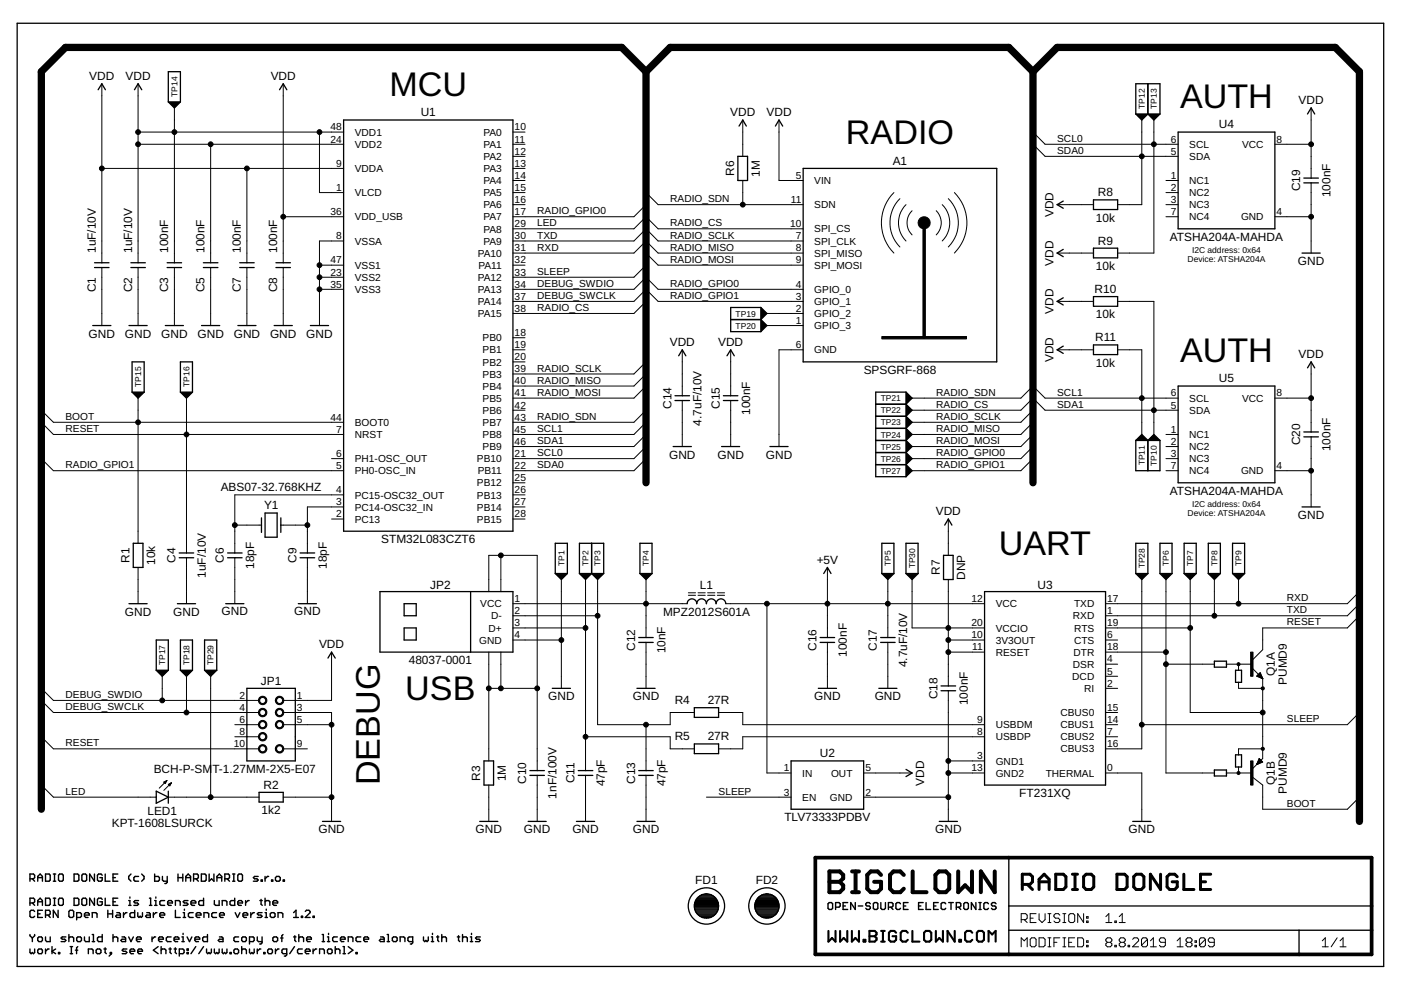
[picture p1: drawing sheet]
<svg xmlns="http://www.w3.org/2000/svg" width="297mm" height="210mm" viewBox="0 0 297 210" stroke-linecap="round" stroke-linejoin="round" font-family="sans-serif">
<defs><g id="words">
<g font-size="7.2">
<text x="82.6" y="20.3">MCU</text>
<text x="250.2" y="22.9">AUTH</text>
<text x="179.4" y="30.6">RADIO</text>
<text x="250.2" y="76.7">AUTH</text>
<text x="211.8" y="117.7">UART</text>
<text x="85.9" y="148.5">USB</text>
<text x="80.6" y="166.5" transform="rotate(-90 80.6 166.5)">DEBUG</text>
</g>
<g font-size="2.5">
<text x="18.9" y="17">VDD</text>
<text x="26.6" y="17">VDD</text>
<text x="57.4" y="17">VDD</text>
<text x="275.3" y="22.1">VDD</text>
<text x="89.2" y="24.7">U1</text>
<text x="154.8" y="24.7">VDD</text>
<text x="162.5" y="24.7">VDD</text>
<text x="258.4" y="27.2">U4</text>
<text x="189.3" y="34.9">A1</text>
<text x="155.7" y="37.3" transform="rotate(-90 155.7 37.3)">R6</text>
<text x="161.1" y="37.4" transform="rotate(-90 161.1 37.4)">1M</text>
<text x="232.8" y="41.6">R8</text>
<text x="275.7" y="40.6" transform="rotate(-90 275.7 40.6)">C19</text>
<text x="282.1" y="41.8" transform="rotate(-90 282.1 41.8)">100nF</text>
<text x="223.4" y="46" transform="rotate(-90 223.4 46)">VDD</text>
<text x="232.4" y="47">10k</text>
<text x="20.3" y="53.7" transform="rotate(-90 20.3 53.7)">1uF/10V</text>
<text x="28" y="53.7" transform="rotate(-90 28 53.7)">1uF/10V</text>
<text x="35.7" y="53.7" transform="rotate(-90 35.7 53.7)">100nF</text>
<text x="43.4" y="53.7" transform="rotate(-90 43.4 53.7)">100nF</text>
<text x="51.1" y="53.7" transform="rotate(-90 51.1 53.7)">100nF</text>
<text x="58.8" y="53.7" transform="rotate(-90 58.8 53.7)">100nF</text>
<text x="232.8" y="51.9">R9</text>
<text x="248" y="51.1">ATSHA204A-MAHDA</text>
<text x="223.4" y="56.3" transform="rotate(-90 223.4 56.3)">VDD</text>
<text x="232.4" y="57.2">10k</text>
<text x="275.2" y="56.2">GND</text>
<text x="20.3" y="62" transform="rotate(-90 20.3 62)">C1</text>
<text x="28" y="62" transform="rotate(-90 28 62)">C2</text>
<text x="35.7" y="62" transform="rotate(-90 35.7 62)">C3</text>
<text x="43.4" y="62" transform="rotate(-90 43.4 62)">C5</text>
<text x="51.1" y="62" transform="rotate(-90 51.1 62)">C7</text>
<text x="58.8" y="62" transform="rotate(-90 58.8 62)">C8</text>
<text x="232.1" y="62.1">R10</text>
<text x="18.8" y="71.6">GND</text>
<text x="26.5" y="71.6">GND</text>
<text x="34.2" y="71.6">GND</text>
<text x="41.9" y="71.6">GND</text>
<text x="49.6" y="71.6">GND</text>
<text x="57.3" y="71.6">GND</text>
<text x="64.9" y="71.6">GND</text>
<text x="223.4" y="66.6" transform="rotate(-90 223.4 66.6)">VDD</text>
<text x="232.4" y="67.5">10k</text>
<text x="142" y="73.4">VDD</text>
<text x="152.3" y="73.4">VDD</text>
<text x="223.4" y="76.8" transform="rotate(-90 223.4 76.8)">VDD</text>
<text x="232.2" y="72.4">R11</text>
<text x="232.4" y="77.8">10k</text>
<text x="275.3" y="76">VDD</text>
<text x="183.1" y="79.3">SPSGRF-868</text>
<text x="258.4" y="81.1">U5</text>
<text x="142.3" y="86.7" transform="rotate(-90 142.3 86.7)">C14</text>
<text x="152.6" y="86.7" transform="rotate(-90 152.6 86.7)">C15</text>
<text x="159" y="88" transform="rotate(-90 159 88)">100nF</text>
<text x="148.8" y="90.2" transform="rotate(-90 148.8 90.2)">4.7uF/10V</text>
<text x="275.7" y="94.4" transform="rotate(-90 275.7 94.4)">C20</text>
<text x="282.1" y="95.7" transform="rotate(-90 282.1 95.7)">100nF</text>
<text x="141.9" y="97.2">GND</text>
<text x="152.1" y="97.2">GND</text>
<text x="162.4" y="97.2">GND</text>
<text x="46.8" y="104.2">ABS07-32.768KHZ</text>
<text x="248" y="104.9">ATSHA204A-MAHDA</text>
<text x="56" y="108">Y1</text>
<text x="198.4" y="109.3">VDD</text>
<text x="275.2" y="110.1">GND</text>
<text x="27.5" y="119.4" transform="rotate(-90 27.5 119.4)">R1</text>
<text x="32.9" y="119.8" transform="rotate(-90 32.9 119.8)">10k</text>
<text x="37.2" y="119.4" transform="rotate(-90 37.2 119.4)">C4</text>
<text x="47.5" y="119.4" transform="rotate(-90 47.5 119.4)">C6</text>
<text x="62.9" y="119.4" transform="rotate(-90 62.9 119.4)">C9</text>
<text x="80.8" y="115.2">STM32L083CZT6</text>
<text x="173.2" y="119.5">+5V</text>
<text x="43.6" y="122.5" transform="rotate(-90 43.6 122.5)">1uF/10V</text>
<text x="53.9" y="120.6" transform="rotate(-90 53.9 120.6)">18pF</text>
<text x="69.3" y="120.6" transform="rotate(-90 69.3 120.6)">18pF</text>
<text x="91.2" y="124.8">JP2</text>
<text x="148.4" y="124.9">L1</text>
<text x="199.3" y="121.9" transform="rotate(-90 199.3 121.9)">R7</text>
<text x="204.7" y="123" transform="rotate(-90 204.7 123)">DNP</text>
<text x="220" y="124.8">U3</text>
<text x="26.5" y="130.6">GND</text>
<text x="36.7" y="130.6">GND</text>
<text x="47" y="130.4">GND</text>
<text x="62.4" y="130.4">GND</text>
<text x="140.6" y="130.6">MPZ2012S601A</text>
<text x="67.7" y="137.5">VDD</text>
<text x="86.7" y="140.7">48037-0001</text>
<text x="134.7" y="138" transform="rotate(-90 134.7 138)">C12</text>
<text x="141.1" y="138.6" transform="rotate(-90 141.1 138.6)">10nF</text>
<text x="173.1" y="138" transform="rotate(-90 173.1 138)">C16</text>
<text x="179.5" y="139.2" transform="rotate(-90 179.5 139.2)">100nF</text>
<text x="185.9" y="138" transform="rotate(-90 185.9 138)">C17</text>
<text x="192.3" y="141.5" transform="rotate(-90 192.3 141.5)">4.7uF/10V</text>
<text x="270.3" y="143.3" transform="rotate(-90 270.3 143.3)">Q1A</text>
<text x="55.3" y="145.2">JP1</text>
<text x="116.2" y="148.5">GND</text>
<text x="134.2" y="148.5">GND</text>
<text x="143" y="149.3">R4</text>
<text x="150" y="149.3">27R</text>
<text x="172.6" y="148.5">GND</text>
<text x="185.4" y="148.5">GND</text>
<text x="198.8" y="148.3" transform="rotate(-90 198.8 148.3)">C18</text>
<text x="205.2" y="149.5" transform="rotate(-90 205.2 149.5)">100nF</text>
<text x="272.9" y="145.2" transform="rotate(-90 272.9 145.2)">PUMD9</text>
<text x="143" y="157">R5</text>
<text x="150" y="157">27R</text>
<text x="173.8" y="160.6">U2</text>
<text x="32.6" y="163.9">BCH-P-SM</text>
<text x="45" y="163.9">T-1.27MM-2X5-E07</text>
<text x="55.9" y="167.2">R2</text>
<text x="101.8" y="165.5" transform="rotate(-90 101.8 165.5)">R3</text>
<text x="107.2" y="165.6" transform="rotate(-90 107.2 165.6)">1M</text>
<text x="111.6" y="166.2" transform="rotate(-90 111.6 166.2)">C10</text>
<text x="121.8" y="166.1" transform="rotate(-90 121.8 166.1)">C11</text>
<text x="128.3" y="166.8" transform="rotate(-90 128.3 166.8)">47pF</text>
<text x="134.7" y="166.2" transform="rotate(-90 134.7 166.2)">C13</text>
<text x="141.1" y="166.8" transform="rotate(-90 141.1 166.8)">47pF</text>
<text x="195.9" y="166.6" transform="rotate(-90 195.9 166.6)">VDD</text>
<text x="270.3" y="166.4" transform="rotate(-90 270.3 166.4)">Q1B</text>
<text x="31.3" y="172.9">LED1</text>
<text x="55.4" y="172.6">1k2</text>
<text x="118" y="169.3" transform="rotate(-90 118 169.3)">1nF/100V</text>
<text x="216.1" y="169">FT231XQ</text>
<text x="272.9" y="168.3" transform="rotate(-90 272.9 168.3)">PUMD9</text>
<text x="23.7" y="175.4">KPT-1608LSURCK</text>
<text x="67.5" y="176.7">GND</text>
<text x="100.8" y="176.7">GND</text>
<text x="111.1" y="176.7">GND</text>
<text x="121.3" y="176.7">GND</text>
<text x="134.2" y="176.7">GND</text>
<text x="166.3" y="174.2">TLV73333PDBV</text>
<text x="198.3" y="176.7">GND</text>
<text x="239.3" y="176.7">GND</text>
<text x="147.4" y="187.5">FD1</text>
<text x="160.2" y="187.5">FD2</text>
</g>
<g font-size="2.2">
<text x="70.1" y="27.7">48</text>
<text x="75.2" y="28.8">VDD1</text>
<text x="102.5" y="28.8">PA0</text>
<text x="109.1" y="27.7">10</text>
<text x="70.1" y="30.2">24</text>
<text x="71.3" y="35.3">9</text>
<text x="75.2" y="31.3">VDD2</text>
<text x="102.5" y="31.4">PA1</text>
<text x="102.5" y="33.9">PA2</text>
<text x="109.1" y="30.2">11</text>
<text x="109.1" y="32.8">12</text>
<text x="109.1" y="35.3">13</text>
<text x="224.1" y="30.1">SCL0</text>
<text x="224.1" y="32.6">SDA0</text>
<text x="248.2" y="30.2">6</text>
<text x="248.2" y="32.8">5</text>
<text x="252.1" y="31.4">SCL</text>
<text x="252.1" y="33.9">SDA</text>
<text x="263.4" y="31.3">VCC</text>
<text x="270.6" y="30.2">8</text>
<text x="71.3" y="40.5">1</text>
<text x="75.2" y="41.6">VLCD</text>
<text x="75.2" y="36.5">VDDA</text>
<text x="102.5" y="36.5">PA3</text>
<text x="102.5" y="39">PA4</text>
<text x="102.5" y="41.6">PA5</text>
<text x="109.1" y="37.9">14</text>
<text x="109.1" y="40.5">15</text>
<text x="168.7" y="37.9">5</text>
<text x="172.7" y="39">VIN</text>
<text x="248.2" y="37.9">1</text>
<text x="248.2" y="40.5">2</text>
<text x="252.1" y="39">NC1</text>
<text x="252.1" y="41.6">NC2</text>
<text x="70.1" y="45.6">36</text>
<text x="75.2" y="46.7">VDD_USB</text>
<text x="102.5" y="44.2">PA6</text>
<text x="102.5" y="46.7">PA7</text>
<text x="109.1" y="43">16</text>
<text x="109.1" y="45.6">17</text>
<text x="113.9" y="45.4">RADIO_GPIO0</text>
<text x="142.1" y="42.9">RADIO_SDN</text>
<text x="167.7" y="43">11</text>
<text x="172.7" y="44.2">SDN</text>
<text x="248.2" y="43">3</text>
<text x="248.2" y="45.6">7</text>
<text x="252.1" y="44.2">NC3</text>
<text x="252.1" y="46.7">NC4</text>
<text x="263.1" y="46.7">GND</text>
<text x="270.6" y="45.6">4</text>
<text x="71.3" y="50.7">8</text>
<text x="75.2" y="51.9">VSSA</text>
<text x="102.5" y="49.3">PA8</text>
<text x="102.5" y="51.9">PA9</text>
<text x="109.1" y="48.2">29</text>
<text x="109.1" y="50.7">30</text>
<text x="109.1" y="53.3">31</text>
<text x="113.9" y="50.6">TXD</text>
<text x="113.9" y="53.1">RXD</text>
<text x="113.9" y="48">LED</text>
<text x="142.1" y="48">RADIO_CS</text>
<text x="142.1" y="50.6">RADIO_SCLK</text>
<text x="142.1" y="53.1">RADIO_MISO</text>
<text x="167.5" y="48.2">10</text>
<text x="168.7" y="53.3">8</text>
<text x="168.7" y="50.7">7</text>
<text x="172.7" y="49.3">SPI_CS</text>
<text x="172.7" y="51.9">SPI_CLK</text>
<text x="70.1" y="55.9">47</text>
<text x="70.1" y="58.4">23</text>
<text x="75.2" y="57">VSS1</text>
<text x="75.2" y="59.5">VSS2</text>
<text x="101.3" y="54.4">PA10</text>
<text x="101.3" y="59.6">PA12</text>
<text x="101.4" y="57">PA11</text>
<text x="109.1" y="55.9">32</text>
<text x="109.1" y="58.4">33</text>
<text x="113.9" y="58.3">SLEEP</text>
<text x="142.1" y="55.7">RADIO_MOSI</text>
<text x="168.7" y="55.9">9</text>
<text x="172.7" y="57">SPI_MOSI</text>
<text x="172.7" y="54.4">SPI_MISO</text>
<text x="70.1" y="61">35</text>
<text x="75.2" y="62.1">VSS3</text>
<text x="101.3" y="62.1">PA13</text>
<text x="101.3" y="64.7">PA14</text>
<text x="109.1" y="61">34</text>
<text x="109.1" y="63.5">37</text>
<text x="113.9" y="63.4">DEBUG_SWCLK</text>
<text x="113.9" y="66">RADIO_CS</text>
<text x="113.9" y="60.8">DEBUG_SWDIO</text>
<text x="142.1" y="60.8">RADIO_GPIO0</text>
<text x="142.1" y="63.4">RADIO_GPIO1</text>
<text x="168.7" y="61">4</text>
<text x="168.7" y="63.5">3</text>
<text x="172.7" y="62.1">GPIO_0</text>
<text x="172.7" y="64.7">GPIO_1</text>
<text x="101.3" y="67.2">PA15</text>
<text x="109.1" y="71.2">18</text>
<text x="109.1" y="66.1">38</text>
<text x="168.7" y="66.1">2</text>
<text x="168.7" y="68.7">1</text>
<text x="172.7" y="67.2">GPIO_2</text>
<text x="172.7" y="69.8">GPIO_3</text>
<text x="102.3" y="72.4">PB0</text>
<text x="102.3" y="74.9">PB1</text>
<text x="102.3" y="77.5">PB2</text>
<text x="109.1" y="73.8">19</text>
<text x="109.1" y="76.4">20</text>
<text x="168.7" y="73.8">6</text>
<text x="172.7" y="74.9">GND</text>
<text x="102.3" y="80.1">PB3</text>
<text x="102.3" y="82.6">PB4</text>
<text x="109.1" y="78.9">39</text>
<text x="109.1" y="81.5">40</text>
<text x="113.9" y="83.9">RADIO_MOSI</text>
<text x="113.9" y="78.8">RADIO_SCLK</text>
<text x="113.9" y="81.3">RADIO_MISO</text>
<text x="198.5" y="83.9">RADIO_SDN</text>
<text x="224.1" y="83.9">SCL1</text>
<text x="13.9" y="89">BOOT</text>
<text x="70.1" y="89.2">44</text>
<text x="102.3" y="85.2">PB5</text>
<text x="102.3" y="87.8">PB6</text>
<text x="109.1" y="84.1">41</text>
<text x="109.1" y="86.6">42</text>
<text x="109.1" y="89.2">43</text>
<text x="113.9" y="89">RADIO_SDN</text>
<text x="198.5" y="86.5">RADIO_CS</text>
<text x="198.5" y="89">RADIO_SCLK</text>
<text x="224.1" y="86.5">SDA1</text>
<text x="248.2" y="84.1">6</text>
<text x="248.2" y="86.6">5</text>
<text x="252.1" y="85.2">SCL</text>
<text x="252.1" y="87.8">SDA</text>
<text x="263.4" y="85.2">VCC</text>
<text x="270.6" y="84.1">8</text>
<text x="13.9" y="91.6">RESET</text>
<text x="71.3" y="91.7">7</text>
<text x="75.2" y="92.9">NRST</text>
<text x="75.2" y="90.3">BOOT0</text>
<text x="102.3" y="90.3">PB7</text>
<text x="102.3" y="92.9">PB8</text>
<text x="102.3" y="95.4">PB9</text>
<text x="109.1" y="91.7">45</text>
<text x="109.1" y="94.3">46</text>
<text x="113.9" y="91.6">SCL1</text>
<text x="113.9" y="94.2">SDA1</text>
<text x="198.5" y="94.2">RADIO_MOSI</text>
<text x="198.5" y="91.6">RADIO_MISO</text>
<text x="248.2" y="91.7">1</text>
<text x="248.2" y="94.3">2</text>
<text x="252.1" y="92.9">NC1</text>
<text x="252.1" y="95.4">NC2</text>
<text x="13.9" y="99.3">RADIO_GPIO1</text>
<text x="71.3" y="99.4">5</text>
<text x="71.3" y="96.9">6</text>
<text x="75.2" y="100.6">PH0-OSC_IN</text>
<text x="75.2" y="98">PH1-OSC_OUT</text>
<text x="101.1" y="98">PB10</text>
<text x="101.3" y="100.6">PB11</text>
<text x="109.1" y="96.9">21</text>
<text x="109.1" y="99.4">22</text>
<text x="113.9" y="96.7">SCL0</text>
<text x="113.9" y="99.3">SDA0</text>
<text x="198.5" y="96.7">RADIO_GPIO0</text>
<text x="198.5" y="99.3">RADIO_GPIO1</text>
<text x="248.2" y="96.9">3</text>
<text x="248.2" y="99.4">7</text>
<text x="252.1" y="98">NC3</text>
<text x="252.1" y="100.6">NC4</text>
<text x="263.1" y="100.6">GND</text>
<text x="270.6" y="99.4">4</text>
<text x="71.3" y="107.1">3</text>
<text x="71.3" y="104.6">4</text>
<text x="75.2" y="105.7">PC15-OSC32_OUT</text>
<text x="101.1" y="103.1">PB12</text>
<text x="101.1" y="105.7">PB13</text>
<text x="109.1" y="102">25</text>
<text x="109.1" y="104.6">26</text>
<text x="109.1" y="107.1">27</text>
<text x="71.3" y="109.7">2</text>
<text x="75.2" y="110.8">PC13</text>
<text x="75.2" y="108.3">PC14-OSC32_IN</text>
<text x="101.1" y="108.3">PB14</text>
<text x="101.1" y="110.8">PB15</text>
<text x="109.1" y="109.7">28</text>
<text x="101.8" y="128.8">VCC</text>
<text x="104.1" y="131.3">D-</text>
<text x="109.1" y="127.6">1</text>
<text x="109.1" y="130.2">2</text>
<text x="206" y="127.6">12</text>
<text x="211.1" y="128.8">VCC</text>
<text x="227.5" y="131.3">RXD</text>
<text x="227.7" y="128.8">TXD</text>
<text x="234.8" y="127.6">17</text>
<text x="234.8" y="130.2">1</text>
<text x="272.9" y="130.1">TXD</text>
<text x="272.9" y="127.5">RXD</text>
<text x="101.6" y="136.5">GND</text>
<text x="103.6" y="133.9">D+</text>
<text x="109.1" y="132.8">3</text>
<text x="109.1" y="135.3">4</text>
<text x="206" y="132.8">20</text>
<text x="206" y="135.3">10</text>
<text x="206.2" y="137.9">11</text>
<text x="211.1" y="133.9">VCCIO</text>
<text x="211.1" y="136.5">3V3OUT</text>
<text x="227.7" y="136.5">CTS</text>
<text x="227.8" y="133.9">RTS</text>
<text x="234.8" y="135.3">6</text>
<text x="234.8" y="132.8">19</text>
<text x="234.8" y="137.9">18</text>
<text x="272.9" y="132.6">RESET</text>
<text x="211.1" y="139">RESET</text>
<text x="227.5" y="141.6">DSR</text>
<text x="227.6" y="139">DTR</text>
<text x="234.8" y="140.5">4</text>
<text x="234.8" y="143">5</text>
<text x="13.9" y="148">DEBUG_SWDIO</text>
<text x="50.8" y="148.2">2</text>
<text x="63" y="148.2">1</text>
<text x="227.3" y="144.2">DCD</text>
<text x="229.9" y="146.7">RI</text>
<text x="234.8" y="145.6">2</text>
<text x="13.9" y="150.6">DEBUG_SWCLK</text>
<text x="50.8" y="150.7">4</text>
<text x="50.8" y="153.3">6</text>
<text x="50.8" y="155.8">8</text>
<text x="63" y="150.7">3</text>
<text x="63" y="153.3">5</text>
<text x="207.2" y="155.8">8</text>
<text x="207.2" y="153.3">9</text>
<text x="211.1" y="154.4">USBDM</text>
<text x="224.8" y="151.9">CBUS0</text>
<text x="224.8" y="154.4">CBUS1</text>
<text x="234.8" y="150.7">15</text>
<text x="234.8" y="153.3">14</text>
<text x="234.8" y="155.8">7</text>
<text x="272.9" y="153.1">SLEEP</text>
<text x="13.9" y="158.3">RESET</text>
<text x="49.6" y="158.4">10</text>
<text x="63" y="158.4">9</text>
<text x="207.2" y="161">3</text>
<text x="211.1" y="157">USBDP</text>
<text x="224.8" y="157">CBUS2</text>
<text x="224.8" y="159.5">CBUS3</text>
<text x="234.8" y="158.4">16</text>
<text x="166.2" y="163.5">1</text>
<text x="170.1" y="164.7">IN</text>
<text x="176.2" y="164.7">OUT</text>
<text x="183.5" y="163.5">5</text>
<text x="206" y="163.5">13</text>
<text x="211.1" y="162.1">GND1</text>
<text x="211.1" y="164.7">GND2</text>
<text x="221.7" y="164.7">THERMAL</text>
<text x="234.8" y="163.5">0</text>
<text x="13.9" y="168.5">LED</text>
<text x="152.3" y="168.5">SLEEP</text>
<text x="166.2" y="168.7">3</text>
<text x="170.1" y="169.8">EN</text>
<text x="176" y="169.8">GND</text>
<text x="183.5" y="168.7">2</text>
<text x="272.9" y="171.1">BOOT</text>
</g>
<g font-size="1.8">
<text x="37.6" y="20.5" transform="rotate(-90 37.6 20.5)">TP14</text>
<text x="242.7" y="23.1" transform="rotate(-90 242.7 23.1)">TP12</text>
<text x="245.3" y="23.1" transform="rotate(-90 245.3 23.1)">TP13</text>
<text x="252.7" y="53.7">I2C address: 0x64</text>
<text x="251.8" y="55.6">Device: ATSHA204A</text>
<text x="156" y="67.1">TP19</text>
<text x="156" y="69.7">TP20</text>
<text x="29.9" y="82.1" transform="rotate(-90 29.9 82.1)">TP15</text>
<text x="40.2" y="82.1" transform="rotate(-90 40.2 82.1)">TP16</text>
<text x="186.7" y="85.1">TP21</text>
<text x="186.7" y="87.6">TP22</text>
<text x="186.7" y="90.2">TP23</text>
<text x="186.7" y="92.8">TP24</text>
<text x="186.7" y="95.3">TP25</text>
<text x="186.7" y="97.9">TP26</text>
<text x="186.7" y="100.5">TP27</text>
<text x="242.7" y="98.7" transform="rotate(-90 242.7 98.7)">TP11</text>
<text x="245.3" y="98.8" transform="rotate(-90 245.3 98.8)">TP10</text>
<text x="252.7" y="107.5">I2C address: 0x64</text>
<text x="251.8" y="109.4">Device: ATSHA204A</text>
<text x="119.7" y="120" transform="rotate(-90 119.7 120)">TP1</text>
<text x="124.8" y="120" transform="rotate(-90 124.8 120)">TP2</text>
<text x="127.3" y="120" transform="rotate(-90 127.3 120)">TP3</text>
<text x="137.6" y="120" transform="rotate(-90 137.6 120)">TP4</text>
<text x="188.9" y="120" transform="rotate(-90 188.9 120)">TP5</text>
<text x="194" y="120.5" transform="rotate(-90 194 120.5)">TP30</text>
<text x="242.7" y="120.5" transform="rotate(-90 242.7 120.5)">TP28</text>
<text x="247.8" y="120" transform="rotate(-90 247.8 120)">TP6</text>
<text x="253" y="120" transform="rotate(-90 253 120)">TP7</text>
<text x="258.1" y="120" transform="rotate(-90 258.1 120)">TP8</text>
<text x="263.2" y="120" transform="rotate(-90 263.2 120)">TP9</text>
<text x="35" y="141" transform="rotate(-90 35 141)">TP17</text>
<text x="40.2" y="141" transform="rotate(-90 40.2 141)">TP18</text>
<text x="45.3" y="141" transform="rotate(-90 45.3 141)">TP29</text>
</g>
</g></defs>
<g fill="none" stroke="#000" stroke-width=".21">
<path d="M21.6 17.8v37.9M29.3 17.8v37.9M60 17.8v37.9M21.6 35.7h51.3M29.3 28h43.6M29.3 30.6h43.6M37 22.9v32.8M44.7 30.6v25.1M52.3 35.7v20M67.7 28v12.8h5.2M108.8 28h2.5M108.8 30.6h2.5"/>
<path d="M108.8 38.3h2.5M108.8 35.7h2.5M108.8 33.1h2.5M157.5 25.4v7.7M157.5 38.3v5.1M165.2 25.4v12.9h5.1M219 28l2.6 2.6h28.2M219 30.6l2.6 2.5h28.2M242.1 25.4v18h-5.1M244.6 25.4v28.3h-7.6M247.2 38.3h2.6M270.3 30.6h7.7"/>
<path d="M278 22.9v14.9M278 38.8v14.9M21.6 56.7v12.3M29.3 56.7v12.3M37 56.7v12.3M44.7 56.7v12.3M52.3 56.7v12.3M60 56.7v12.3M60 46h12.9M67.7 56.2h5.2M67.7 58.8h5.2M72.9 51.1h-5.2v17.9"/>
<path d="M108.8 40.8h2.5M108.8 53.7h25.6l2.6-2.6 2.5 2.6h30.8M108.8 43.4h2.5M108.8 51.1h25.6l2.6-2.6 2.5 2.6h30.8M108.8 56.2h2.5M108.8 48.5h25.6l2.6-2.5 2.5 2.5h30.8M137 43.4l-2.6 2.6h-25.6M137 40.8l2.5 2.6h30.8M137 53.7l2.5 2.5h30.8M137 56.2l-2.6 2.6h-25.6M189.5 40.8a9.1 9.1 0 0 0 0 12.9M190.8 42.1a7.3 7.3 0 0 0 0 10.3"/>
<path d="M192.1 43.4a5.4 5.4 0 0 0 0 7.7M193.4 44.7a3.6 3.6 0 0 0 0 5.1M198.5 44.7a3.6 3.6 0 0 1 0 5.1M199.8 43.4a5.4 5.4 0 0 1 0 7.7M201.1 42.1a7.2 7.2 0 0 1 0 10.3M202.4 40.8a9.1 9.1 0 0 1 0 12.9M224.1 53.7h7.7M224.1 43.4h7.7M247.2 40.8h2.6M247.2 46h2.6M247.2 43.4h2.6M270.3 46h7.7"/>
<path d="M67.7 61.3h5.2M108.8 63.9h25.6l2.6-2.6 2.5 2.6h30.8M108.8 74.2h2.5M108.8 61.3h25.6l2.6-2.5 2.5 2.5h30.8M108.8 71.6h2.5M108.8 76.7h2.5M137 63.9l-2.6 2.6h-25.6M137 76.7l-2.6 2.6h-25.6M137 79.3l-2.6 2.6h-25.6M144.7 74.2v9.7M154.9 74.2v9.7M162.6 66.5h7.7"/>
<path d="M162.6 69h7.7M170.3 74.2h-5.1v20.5M224.1 63.9h7.7M224.1 74.2h7.7M237 63.9h7.6v28.2M237 74.2h5.1v17.9M278 76.7v14.9M8.8 97.2l2.5 2.6h61.6M8.8 87l2.5 2.5h61.6M8.8 89.5l2.5 2.6h61.6M29.3 84.4v30.8M39.5 84.4v32.8"/>
<path d="M70.3 97.2h2.6M108.8 87h2.5M137 81.9l-2.6 2.5h-25.6M137 97.2l-2.6 2.6h-25.6M137 94.7l-2.6 2.5h-25.6M137 92.1l-2.6 2.6h-25.6M137 87l-2.6 2.5h-25.6M137 89.5l-2.6 2.6h-25.6M144.7 84.9v9.8M154.9 84.9v9.8M193.4 84.4h23.1l2.5-2.5 2.6 2.5h28.2M193.4 87h23.1l2.5-2.6 2.6 2.6h28.2"/>
<path d="M219 97.2l-2.5 2.6h-23.1M219 94.7l-2.5 2.5h-23.1M219 92.1l-2.5 2.6h-23.1M219 87l-2.5 2.5h-23.1M219 89.5l-2.5 2.6h-23.1M247.2 99.8h2.6M247.2 97.2h2.6M247.2 94.7h2.6M247.2 92.1h2.6M270.3 84.4h7.7M270.3 99.8h7.7M278 92.6v14.9"/>
<path d="M39.5 118.3v9.7M49.8 118.3v9.7M49.8 111.3h5.6M59.5 111.3h5.7M65.2 118.3v9.7M70.3 110h2.6M72.9 104.9h-23.1v12.3M72.9 107.5h-7.7v9.7M106.2 117.8v7.6M108.8 107.5h2.5M108.8 104.9h2.5M108.8 110h2.5"/>
<path d="M108.8 102.4h2.5M201.1 110v7.8M29.3 120.3v7.7M70.3 138.3v10.2h-10.3M103.6 125.4v-7.6h10.3v45.6M103.6 138.3v23M106.2 138.3v7.6M108.8 135.7h10.2M108.8 133.1h15.3M108.8 130.6h17.9M108.8 128h36.9M119 122.9v23"/>
<path d="M124.1 122.9v40.5M126.7 122.9v30.7h15.4v-2.5h5.1M137 122.9v12.3M137 136.2v9.7M145.9 126.2h1.6M145.9 125.7h1.6M148 126.2h1.5M148 125.7h1.5M150 126.2h1.6M150 125.7h1.6M152.1 126.2h1.5M152.1 125.7h1.5"/>
<path d="M153.9 128h54.8M162.6 128v35.9h5.1M175.4 120.3v14.9M175.4 136.2v9.7M188.2 122.9v12.3M188.2 136.2v9.7M193.4 122.9v10.2h15.3M201.1 122.9v22.5M201.1 135.7h7.6M201.1 138.3h7.6M234.4 135.7h2.6M234.4 133.1h17.9"/>
<path d="M234.4 138.3h12.8M242.1 122.9v35.9h-7.7M247.2 122.9v41h10.3M252.3 122.9v28.2h15.4M257.5 122.9v7.7M262.6 122.9v5.1M288.2 130.6l-2.5 2.5h-18v4.7l-2.3 2.3M288.2 128l-2.5 2.6h-51.3M288.2 125.4l-2.5 2.6h-51.3M8.8 145.9l2.5 2.6h43.6M8.8 148.5l2.5 2.6h43.6M8.8 156.2l2.5 2.6h43.6"/>
<path d="M34.4 143.4v5.1M39.5 143.4v7.7M44.7 143.4v25.6M49.8 153.6h5.1M49.8 156.2h5.1M60 151.1h10.3v23.1M60 153.6h10.3M60 158.8h5.2M103.6 145.9h10.3M124.1 156.2h18v2.6h5.1M137 153.6v9.8M152.4 151.1h5.1v2.5h51.2"/>
<path d="M201.1 146.5v27.7M208.7 156.2h-51.2v2.6h-5.1M234.4 151.1h2.6M234.4 153.6h2.6M234.4 156.2h2.6M234.4 140.8h2.6M234.4 145.9h2.6M234.4 143.4h2.6M247.2 140.8h10.3M260 140.8h5.2M262.6 140.8v1.3M262.6 144.7v1.2h5.1"/>
<path d="M265.4 141.6l2.3 2.3M266.4 143.4l.8-.8 .5 1.3zM266.5 143.3l1.2 .6M266.6 143.3l1.1 .6M266.6 143.2l1.1 .7M266.7 143.1l1 .8M266.8 143.1l.9 .8M266.9 142.9l.8 1M267 142.9l.7 1M267 142.8l.7 1.1M267.1 142.7l.6 1.2M267.7 143.9v16.9l-2.3 2.3"/>
<path d="M267.7 158.8h-5.1v1.2M288.2 151.1l-2.5 2.5h-43.6M8.8 166.5l2.5 2.5h21.8M34.8 165.9l.2 .2M35.4 165.5l-1.6 1.6M35.4 165.5l-.6 .4M35.4 165.5l-.3 .6h-.1M35.4 165.5l-.4 .6M35.7 169h19.2M35.8 166.4l.1 .1M36.3 166l-1.6 1.6M36.3 166l-.3 .6-.1-.1"/>
<path d="M36.3 166l-.5 .4M36.3 166l-.4 .5M60 169h10.3M103.6 166.5v7.7M113.9 164.4v9.8M124.1 164.4v9.8M137 164.4v9.8M149.8 169h17.9M183.1 163.9h10.3M183.1 169h18M201.1 163.9h7.6M201.1 161.3h7.6"/>
<path d="M234.4 163.9h7.7v10.3M260 163.9h5.4M262.6 162.6v1.3M265.4 164.7l2.3 1.8v5.1h18l2.5-2.6M267 160.8l.7 .8-1.3 .5zM267 160.9l-.6 1.2M267.1 161l-.7 1.1M267.2 161.1l-.8 1M267.3 161.1l-.9 1M267.4 161.3l-1 .8M267.5 161.3l-1.1 .8M267.5 161.4l-1.1 .7"/>
<path d="M267.6 161.5l-1.2 .6M267.7 161.5l-1.3 .6M216.5 195h1l.3-.3v-.7l-.3-.3h-1v1.9M217.1 195l.7 .6M218.4 194.7h.7M218.7 198.8h.7l.3 .4v1.2l-.3 .3h-.7l-.3-.3v-1.2zM219.7 193.7h-1.3v1.9h1.3M220.3 193.7v1.3l.6 .6 .7-.6v-1.3M220.3 198.8h1l.3 .4v1.2l-.3 .3h-1zM222.2 193.7h.6M222.2 195.6h.6M222.2 198.8h.6"/>
<path d="M222.5 193.7v1.9M222.5 198.8v1.9M223.5 199.8h.6M224.7 194l-.3-.3h-.6l-.3 .3v.4l.3 .3h.6l.3 .3v.3l-.3 .3h-.6l-.3-.3M224.7 198.8h-1.2v1.9M225.3 193.7h.7M225.3 195.6h.7M225.3 198.8h.7M225.7 193.7v1.9M225.7 198.8v1.9M226.6 199.8h.6M226.9 193.7h.6l.4 .3v1.3l-.4 .3h-.6l-.3-.3v-1.3z"/>
<path d="M227.9 198.8h-1.3v1.9h1.3M228.5 198.8h.9l.3 .4v1.2l-.3 .3h-.9zM229.7 193.7v1.9l-1.2-1.9v1.9M230.4 195.3h.3v.3h-.3zM230.4 194.4h.3v.3h-.3zM230.4 199.5h.3v.3h-.3zM234.5 195.6h1.2M234.5 194.4l.6-.7v1.9M234.8 199.8l-.3-.3v-.3l.3-.4h.6l.3 .4v.3l-.3 .3M234.8 199.8l-.3 .3v.3l.3 .3h.6l.3-.3v-.3l-.3-.3M234.8 199.8h.6M236.4 195.3h.3v.3h-.3z"/>
<path d="M237.3 195.6h1.3M237.3 194.4l.6-.7v1.9M237.6 199.8l-.3-.3v-.3l.3-.4h.7l.3 .4v.3l-.3 .3M237.6 199.8l-.3 .3v.3l.3 .3h.7l.3-.3v-.3l-.3-.3M237.6 199.8h.7M240.1 199.2l.4-.4h.6l.3 .4v.3l-1.3 1.2h1.3M243.3 199.2l-.3-.4h-.7l-.3 .4v1.2M243.3 199.2v1.2l-.3 .3h-.7l-.3-.3M243.3 199.2l-1.3 1.2M243.9 199.5l.6-.7v1.9M247.1 199.8h-1l-.3-.3v-.3l.3-.4h.7l.3 .4v1.2l-.3 .3h-.7l-.3-.3M249.6 199.5l.6-.7v1.9"/>
<path d="M251.8 199.8l-.3-.3v-.3l.3-.4h.6l.3 .4v.3l-.3 .3M251.8 199.8l-.3 .3v.3l.3 .3h.6l.3-.3v-.3l-.3-.3M251.8 199.8h.6M253.4 199.5h.3v.3h-.3zM255.6 199.2l-.4-.4h-.6l-.3 .4v1.2M255.6 199.2v1.2l-.4 .3h-.6l-.3-.3M255.6 199.2l-1.3 1.2M257.5 199.8h-1l-.3-.3v-.3l.3-.4h.6l.4 .4v1.2l-.4 .3h-.6l-.3-.3M280.4 199.5l.6-.7v1.9M283.5 198.8l-1.3 1.9M284.1 199.5l.7-.7v1.9M216.5 200.7v-1.9l.6 .7 .7-.7v1.9"/>
<path d="M222.2 200.7h.6M225.3 200.7h.7M230.4 200.4h.3v.3h-.3zM236.4 200.4h.3v.3h-.3zM239.2 200.4h.3v.3h-.3zM243.9 200.7h1.3M249.6 200.7h1.2M253.4 200.4h.3v.3h-.3zM280.4 200.7h1.2M284.1 200.7h1.3"/>
</g>
<g fill="#000" stroke="#000" stroke-width=".21">
<path d="M55 148a.91 .91 0 0 1 1.4 0 .91 .91 0 0 1-.4 1.4 .91 .91 0 0 1-1.2-.9h.3a.64 .64 0 0 1 .9-.5 .64 .64 0 0 1 .1 1 .64 .64 0 0 1-1-.3v-.2h-.3z" fill-rule="evenodd"/>
<path d="M55 150.5a.91 .91 0 0 1 1.4 .1 .91 .91 0 0 1-.4 1.3 .91 .91 0 0 1-1.2-.8h.3a.64 .64 0 0 1 .9-.6 .64 .64 0 0 1 .1 1.1 .64 .64 0 0 1-1-.3v-.2h-.3z" fill-rule="evenodd"/>
<path d="M55 153.1a.91 .91 0 0 1 1.4 0 .91 .91 0 0 1-.4 1.4 .91 .91 0 0 1-1.2-.9h.3a.64 .64 0 0 1 .9-.5 .64 .64 0 0 1 .1 1.1 .64 .64 0 0 1-1-.4v-.2h-.3z" fill-rule="evenodd"/>
<path d="M55 155.7a.91 .91 0 0 1 1.4 0 .91 .91 0 0 1-.4 1.4 .91 .91 0 0 1-1.2-.9h.3a.64 .64 0 0 1 .9-.5 .64 .64 0 0 1 .1 1.1 .64 .64 0 0 1-1-.4v-.2h-.3z" fill-rule="evenodd"/>
<path d="M55 158.2a.91 .91 0 0 1 1.4 .1 .91 .91 0 0 1-.4 1.3 .91 .91 0 0 1-1.2-.8h.3a.64 .64 0 0 1 .9-.6 .64 .64 0 0 1 .1 1.1 .64 .64 0 0 1-1-.3v-.2h-.3z" fill-rule="evenodd"/>
<path d="M58.6 148a.9 .9 0 0 1 1.4 0 .9 .9 0 0 1-.5 1.4 .9 .9 0 0 1-1.1-.9h.2a.64 .64 0 0 1 .9-.6 .64 .64 0 0 1 .2 1 .64 .64 0 0 1-1-.2l-.1-.2h-.2z" fill-rule="evenodd"/>
<path d="M58.6 150.5a.9 .9 0 0 1 1.4 .1 .9 .9 0 0 1-.5 1.3 .9 .9 0 0 1-1.1-.8h.2a.64 .64 0 0 1 .9-.6 .64 .64 0 0 1 .2 1 .64 .64 0 0 1-1-.2l-.1-.2h-.2z" fill-rule="evenodd"/>
<path d="M58.6 153.1a.9 .9 0 0 1 1.4 0 .9 .9 0 0 1-.5 1.4 .9 .9 0 0 1-1.1-.9h.2a.64 .64 0 0 1 .9-.6 .64 .64 0 0 1 .2 1.1 .64 .64 0 0 1-1-.3l-.1-.2h-.2z" fill-rule="evenodd"/>
<path d="M58.6 158.2a.9 .9 0 0 1 1.4 .1 .9 .9 0 0 1-.5 1.3 .9 .9 0 0 1-1.1-.8h.2a.64 .64 0 0 1 .9-.6 .64 .64 0 0 1 .2 1 .64 .64 0 0 1-1-.2l-.1-.2h-.2z" fill-rule="evenodd"/>
<path d="M267.4 145.8a.34 .34 0 0 1 .5-.1 .34 .34 0 0 1 .2 .3 .34 .34 0 0 1-.4 .3 .34 .34 0 0 1-.3-.4l.4 .1-.4-.1z" fill-rule="evenodd"/>
<path d="M267.4 158.6a.34 .34 0 0 1 .5-.1 .34 .34 0 0 1 0 .5 .34 .34 0 0 1-.3 .1 .34 .34 0 0 1-.2-.3h.4h-.4z" fill-rule="evenodd"/>
<circle cx="21.6" cy="35.7" r=".51"/>
<circle cx="29.3" cy="30.6" r=".51"/>
<circle cx="29.3" cy="28" r=".51"/>
<circle cx="37" cy="28" r=".51"/>
<circle cx="44.7" cy="30.6" r=".51"/>
<circle cx="52.3" cy="35.7" r=".51"/>
<circle cx="67.7" cy="28" r=".51"/>
<circle cx="242.1" cy="33.1" r=".51"/>
<circle cx="244.6" cy="30.6" r=".51"/>
<circle cx="278" cy="30.6" r=".51"/>
<circle cx="60" cy="46" r=".51"/>
<circle cx="67.7" cy="58.8" r=".51"/>
<circle cx="67.7" cy="56.2" r=".51"/>
<circle cx="157.5" cy="43.4" r=".51"/>
<circle cx="195.9" cy="47.2" r="1.28"/>
<circle cx="278" cy="46" r=".51"/>
<circle cx="67.7" cy="61.3" r=".51"/>
<circle cx="29.3" cy="89.5" r=".51"/>
<circle cx="39.5" cy="92.1" r=".51"/>
<circle cx="242.1" cy="84.4" r=".51"/>
<circle cx="244.6" cy="87" r=".51"/>
<circle cx="278" cy="84.4" r=".51"/>
<circle cx="278" cy="99.8" r=".51"/>
<circle cx="49.8" cy="111.3" r=".51"/>
<circle cx="65.2" cy="111.3" r=".51"/>
<circle cx="106.2" cy="117.8" r=".51"/>
<circle cx="119" cy="135.7" r=".51"/>
<circle cx="124.1" cy="133.1" r=".51"/>
<circle cx="126.7" cy="130.6" r=".51"/>
<circle cx="137" cy="128" r=".51"/>
<circle cx="162.6" cy="128" r=".51"/>
<circle cx="175.4" cy="128" r=".51"/>
<circle cx="188.2" cy="128" r=".51"/>
<circle cx="201.1" cy="133.1" r=".51"/>
<circle cx="201.1" cy="135.7" r=".51"/>
<circle cx="201.1" cy="138.3" r=".51"/>
<circle cx="247.2" cy="138.3" r=".51"/>
<circle cx="252.3" cy="133.1" r=".51"/>
<circle cx="257.5" cy="130.6" r=".51"/>
<circle cx="262.6" cy="128" r=".51"/>
<circle cx="34.4" cy="148.5" r=".51"/>
<circle cx="39.5" cy="151.1" r=".51"/>
<circle cx="70.3" cy="153.6" r=".51"/>
<circle cx="103.6" cy="145.9" r=".51"/>
<circle cx="106.2" cy="145.9" r=".51"/>
<circle cx="113.9" cy="145.9" r=".51"/>
<circle cx="124.1" cy="156.2" r=".51"/>
<circle cx="137" cy="153.6" r=".51"/>
<circle cx="242.1" cy="153.6" r=".51"/>
<circle cx="247.2" cy="140.8" r=".51"/>
<circle cx="262.6" cy="140.8" r=".33"/>
<circle cx="267.7" cy="151.1" r=".51"/>
<circle cx="44.7" cy="169" r=".51"/>
<circle cx="70.3" cy="169" r=".51"/>
<circle cx="201.1" cy="161.3" r=".51"/>
<circle cx="201.1" cy="169" r=".51"/>
<circle cx="201.1" cy="163.9" r=".51"/>
<circle cx="262.6" cy="163.9" r=".33"/>
</g>
<path d="M137 15.2l5.1-5.1h71.8l5.1 5.1M137 15.2v87.2M137 15.2l-5.2-5.1h-117.9l-5.1 5.1v156.4M219 15.2l5.1-5.1h59l5.1 5.1v159M219 15.2v87.2" fill="none" stroke="#000" stroke-width="1.5"/>
<g fill="none" stroke="#000" stroke-width=".28">
<path d="M3.6 4.9h289.8v200h-289.8zM20.8 19l.8-1.2 .8 1.2M28.5 19l.8-1.2 .8 1.2M59.3 19l.7-1.2 .8 1.2M243.4 17.8v6.4M35.7 21.6l1.3 1.3 1.2-1.3M35.7 21.6v-6.4h2.5v6.4M35.7 21.6h2.5M35.9 21.7h2.1M36.1 21.9h1.8M36.2 22h1.5M36.3 22.1h1.3"/>
<path d="M36.4 22.2h1.1M36.6 22.4h.8M36.7 22.5h.5M36.9 22.6h.2M72.9 25.4h35.9v87.2h-35.9zM156.4 33.1h2.1v5.2h-2.1zM156.7 26.7l.8-1.3 .7 1.3M164.4 26.7l.8-1.3 .7 1.3M170.3 35.7h41v41h-41zM240.8 24.2v-6.4h5.1v6.4M240.8 24.2l1.3 1.2 1.3-1.2M240.8 24.2h5.1"/>
<path d="M241.1 24.3h2M241.2 24.4h1.8M241.3 24.6h1.5M241.4 24.7h1.3M241.6 24.8h1M241.7 24.9h.8M241.8 25.1h.5M242 25.2h.2M243.4 24.2l1.2 1.2 1.3-1.2M243.6 24.3h2.1M243.8 24.4h1.8M243.9 24.6h1.5"/>
<path d="M244 24.7h1.3M244.1 24.8h1.1M244.3 24.9h.7M244.4 25.1h.5M244.5 25.2h.3M249.8 28h20.5v20.5h-20.5zM276.4 38.8h3.1M276.4 37.8h3.1M277.2 24.2l.8-1.3 .7 1.3M20 56.7h3.1M20 55.7h3.1M27.7 56.7h3.1"/>
<path d="M27.7 55.7h3.1M35.4 56.7h3.1M35.4 55.7h3.1M43.1 56.7h3.1M43.1 55.7h3.1M50.8 56.7h3.1M50.8 55.7h3.1M58.5 56.7h3.1M58.5 55.7h3.1M225.4 52.9l-1.3 .8 1.3 .7M225.4 42.6l-1.3 .8 1.3 .8M231.8 52.6h5.2v2.1h-5.2z"/>
<path d="M231.8 42.4h5.2v2h-5.2zM276.1 53.7h3.8M19.7 69h3.8M27.3 69h3.9M35.1 69h3.8M42.7 69h3.9M50.4 69h3.9M58.1 69h3.9M65.8 69h3.9M143.9 75.4l.8-1.2 .7 1.2M154.1 75.4l.8-1.2 .8 1.2M154.9 67.8h6.4"/>
<path d="M161.3 65.2l1.3 1.3-1.3 1.3M161.3 65.2h-6.4v5.1h6.4M161.3 65.2v5.1M161.3 67.8l1.3 1.2-1.3 1.3M161.5 65.4v2.1M161.5 68v2.1M161.6 65.6v1.8M161.6 68.1v1.8M161.7 65.7v1.5M161.7 68.3v1.5M161.8 65.8v1.3M161.8 68.4v1.3"/>
<path d="M162 66v1M162 68.5v1.1M162.1 66.1v.7M162.1 68.6v.8M162.2 66.2v.5M162.2 68.8v.5M162.3 66.3v.3M162.3 68.9v.3M225.4 63.1l-1.3 .8 1.3 .8M225.4 73.4l-1.3 .8 1.3 .7M231.8 62.9h5.2v2h-5.2zM231.8 73.1h5.2v2.1h-5.2z"/>
<path d="M277.2 78l.8-1.3 .7 1.3M28 83.1v-6.4h2.6v6.4M28 83.1l1.3 1.3 1.3-1.3M28 83.1h2.6M28.3 83.3h2M28.4 83.4h1.8M28.5 83.5h1.6M28.6 83.7h1.3M28.8 83.8h1M28.9 83.9h.8M29 84h.5M29.1 84.2h.3"/>
<path d="M38.2 83.1v-6.4h2.6v6.4M38.2 83.1h2.6M38.2 83.1l1.3 1.3 1.3-1.3M38.5 83.3h2.1M38.6 83.4h1.8M38.8 83.5h1.5M38.9 83.7h1.3M39 83.8h1M39.2 83.9h.7M39.3 84h.5M39.4 84.2h.3M142.7 94.7h3.9"/>
<path d="M143.1 84.9h3.1M143.1 83.9h3.1M153 94.7h3.8M153.4 84.9h3M153.4 83.9h3M163.2 94.7h3.9M185.7 93.4h6.4M185.7 85.7h6.4M185.7 88.3h6.4M185.7 90.8h6.4M185.7 95.9h6.4M185.7 98.5h6.4"/>
<path d="M192.1 83.1h-6.4v18h6.4M192.1 83.1l1.3 1.3-1.3 1.3M192.1 83.1v18M192.1 85.7l1.3 1.3-1.3 1.3M192.1 88.3l1.3 1.2-1.3 1.3M192.1 90.8l1.3 1.3-1.3 1.3M192.1 93.4l1.3 1.3-1.3 1.2M192.1 95.9l1.3 1.3-1.3 1.3M192.1 98.5l1.3 1.3-1.3 1.3M192.2 83.4v2M192.2 86v2M192.2 88.5v2.1"/>
<path d="M192.2 91.1v2M192.2 93.6v2.1M192.2 96.2v2.1M192.2 98.8v2M192.3 83.5v1.8M192.3 86.1v1.8M192.3 88.6v1.8M192.3 91.2v1.8M192.3 93.8v1.8M192.3 96.3v1.8M192.3 98.9v1.8M192.5 83.7v1.5"/>
<path d="M192.5 86.2v1.6M192.5 88.8v1.5M192.5 91.3v1.6M192.5 93.9v1.5M192.5 96.5v1.5M192.5 99v1.6M192.6 83.8v1.2M192.6 86.3v1.3M192.6 88.9v1.3M192.6 91.5v1.3M192.6 94v1.3M192.6 96.6v1.3"/>
<path d="M192.6 99.2v1.2M192.7 83.9v1M192.7 86.5v1M192.7 89v1.1M192.7 91.6v1M192.7 94.1v1.1M192.7 96.7v1M192.7 99.3v1M192.8 84v.8M192.8 86.6v.8M192.8 89.2v.7M192.8 91.7v.8"/>
<path d="M192.8 94.3v.8M192.8 96.9v.7M192.8 99.4v.8M193 84.2v.5M193 86.7v.5M193 89.3v.5M193 91.8v.6M193 94.4v.5M193 97v.5M193 99.5v.6M193.1 84.3v.2M193.1 86.8v.3"/>
<path d="M193.1 89.4v.3M193.1 92v.2M193.1 94.6v.2M193.1 97.1v.3M193.1 99.7v.2M240.8 93.4v6.4h5.1v-6.4M240.8 93.4h5.1M240.8 93.4l1.3-1.3 1.3 1.3M241.1 93.3h2M241.2 93.1h1.8M241.3 93h1.5M241.4 92.9h1.3"/>
<path d="M241.6 92.8h1M241.7 92.6h.8M241.8 92.5h.5M242 92.4h.2M243.4 93.4l1.2-1.3 1.3 1.3M243.4 93.4v6.4M243.6 93.3h2.1M243.8 93.1h1.8M243.9 93h1.5M244 92.9h1.3M244.1 92.8h1.1M244.3 92.6h.7"/>
<path d="M244.4 92.5h.5M244.5 92.4h.3M249.8 81.9h20.5v20.5h-20.5zM276.4 92.6h3.1M276.4 91.6h3.1M28.3 115.2h2v5.1h-2zM38 118.3h3.1M38 117.2h3.1M48.3 118.3h3M48.3 117.2h3M55.4 109.8v3.1M56.2 108.8h2.6v5.1h-2.6z"/>
<path d="M59.5 109.8v3.1M63.6 118.3h3.1M63.6 117.2h3.1M125.4 115.2v6.4M200 117.8h2.1v5.1h-2.1zM200.3 111.3l.8-1.3 .7 1.3M276.1 107.5h3.8M27.3 128h3.9M37.6 128h3.9M47.9 128h3.8M63.2 128h3.9M69.5 139.5l.8-1.2 .8 1.2"/>
<path d="M80.6 125.4h28.2v12.9h-28.2zM85.7 128h2.5v2.6h-2.5zM85.7 133.1h2.5v2.6h-2.5zM99.8 125.4v12.9M117.7 121.6v-6.4h2.6v6.4M117.7 121.6l1.3 1.3 1.3-1.3M117.7 121.6h2.6M118 121.7h2M118.1 121.9h1.8M118.2 122h1.6M118.4 122.1h1.3M118.5 122.2h1"/>
<path d="M118.6 122.4h.8M118.8 122.5h.5M118.9 122.6h.2M122.9 121.6v-6.4h5.1v6.4M122.9 121.6h5.1M122.9 121.6l1.2 1.3 1.3-1.3M123.1 121.7h2.1M123.3 121.9h1.7M123.4 122h1.5M123.5 122.1h1.3M123.6 122.2h1.1M123.8 122.4h.7"/>
<path d="M123.9 122.5h.5M124 122.6h.3M125.4 121.6l1.3 1.3 1.3-1.3M125.7 121.7h2M125.8 121.9h1.8M125.9 122h1.6M126.1 122.1h1.2M126.2 122.2h1M126.3 122.4h.8M126.4 122.5h.6M126.6 122.6h.2M135.4 136.2h3.1"/>
<path d="M135.4 135.2h3.1M135.7 121.6v-6.4h2.5v6.4M135.7 121.6h2.5M135.7 121.6l1.3 1.3 1.2-1.3M135.9 121.7h2.1M136.1 121.9h1.8M136.2 122h1.5M136.3 122.1h1.3M136.4 122.2h1.1M136.6 122.4h.8M136.7 122.5h.5M136.8 122.6h.3"/>
<path d="M145.7 128a1.02 1.02 0 0 1 1-1 1.02 1.02 0 0 1 1 1 1.03 1.03 0 0 1 1-1 1.03 1.03 0 0 1 1.1 1 1.03 1.03 0 0 1 1-1 1.03 1.03 0 0 1 1 1 1.03 1.03 0 0 1 1.1-1 1.03 1.03 0 0 1 1 1M173.9 136.2h3.1M173.9 135.2h3.1M174.6 121.6l.8-1.3 .8 1.3M186.7 136.2h3.1M186.7 135.2h3.1M187 121.6v-6.4h2.5v6.4M187 121.6h2.5M187 121.6l1.2 1.3 1.3-1.3M187.2 121.7h2.1M187.3 121.9h1.8M187.5 122h1.5"/>
<path d="M187.6 122.1h1.3M187.7 122.2h1.1M187.9 122.4h.7M188 122.5h.5M188.1 122.6h.3M192.1 121.6v-6.4h2.5v6.4M192.1 121.6h2.5M192.1 121.6l1.3 1.3 1.2-1.3M192.3 121.7h2.1M192.5 121.9h1.8M192.6 122h1.5M192.7 122.1h1.3"/>
<path d="M192.8 122.2h1.1M193 122.4h.8M193.1 122.5h.5M193.3 122.6h.2M208.7 125.4h25.7v41.1h-25.7zM240.8 121.6v-6.4h2.6v6.4M240.8 121.6h2.6M240.8 121.6l1.3 1.3 1.3-1.3M241.1 121.7h2M241.2 121.9h1.8M241.3 122h1.5M241.4 122.1h1.3"/>
<path d="M241.6 122.2h1M241.7 122.4h.8M241.8 122.5h.5M242 122.6h.2M245.9 121.6v-6.4h2.6v6.4M245.9 121.6h2.6M245.9 121.6l1.3 1.3 1.3-1.3M246.2 121.7h2M246.3 121.9h1.8M246.4 122h1.6M246.6 122.1h1.3M246.7 122.2h1"/>
<path d="M246.8 122.4h.8M247 122.5h.5M247.1 122.6h.2M251.1 121.6v-6.4h2.5v6.4M251.1 121.6h2.5M251.1 121.6l1.2 1.3 1.3-1.3M251.3 121.7h2.1M251.4 121.9h1.8M251.6 122h1.5M251.7 122.1h1.3M251.8 122.2h1.1M251.9 122.4h.8"/>
<path d="M252.1 122.5h.5M252.2 122.6h.3M256.2 121.6v-6.4h2.5v6.4M256.2 121.6h2.5M256.2 121.6l1.3 1.3 1.2-1.3M256.4 121.7h2.1M256.6 121.9h1.8M256.7 122h1.5M256.8 122.1h1.3M257 122.2h1M257.1 122.4h.8M257.2 122.5h.5"/>
<path d="M257.3 122.6h.3M261.3 121.6v-6.4h2.6v6.4M261.3 121.6h2.6M261.3 121.6l1.3 1.3 1.3-1.3M261.6 121.7h2M261.7 121.9h1.8M261.8 122h1.6M262 122.1h1.2M262.1 122.2h1M262.2 122.4h.8M262.3 122.5h.5M262.5 122.6h.2"/>
<path d="M33.1 142.1v-6.4h2.6v6.4M33.1 142.1h2.6M33.1 142.1l1.3 1.3 1.3-1.3M33.4 142.2h2M33.5 142.4h1.8M33.6 142.5h1.6M33.8 142.6h1.3M33.9 142.7h1M34 142.9h.8M34.1 143h.6M34.3 143.1h.2M38.2 142.1v-6.4h2.6v6.4"/>
<path d="M38.2 142.1h2.6M38.2 142.1l1.3 1.3 1.3-1.3M38.5 142.2h2.1M38.6 142.4h1.8M38.8 142.5h1.5M38.9 142.6h1.3M39 142.7h1M39.2 142.9h.7M39.3 143h.5M39.4 143.1h.3M43.4 142.1v-6.4h2.6v6.4M43.4 142.1h2.6"/>
<path d="M43.4 142.1l1.3 1.3 1.3-1.3M43.6 142.2h2.1M43.8 142.4h1.8M43.9 142.5h1.5M44 142.6h1.3M44.2 142.7h1M44.3 142.9h.7M44.4 143h.5M44.5 143.1h.3M52.3 145.9h10.3v15.4h-10.3zM117.1 145.9h3.8M135 145.9h3.9"/>
<path d="M147.2 150.1h5.2v2h-5.2zM147.2 157.7h5.2v2.1h-5.2zM173.5 145.9h3.9M186.3 145.9h3.9M199.5 146.5h3.1M199.5 145.4h3.1M257.5 140.2h2.5v1.3h-2.5zM262 142.1h1.2v2.6h-1.2zM33.1 167.7l2.6 1.3-2.6 1.3zM35.7 167.7v2.6M54.9 168h5.1v2.1h-5.1zM68.4 174.2h3.8"/>
<path d="M101.7 174.2h3.9M102.6 161.3h2v5.2h-2zM112 174.2h3.8M112.4 164.4h3M112.4 163.4h3M122.2 174.2h3.9M122.6 164.4h3.1M122.6 163.4h3.1M135 174.2h3.9M135.4 164.4h3.1M135.4 163.4h3.1M167.7 161.3h15.4v10.3h-15.4z"/>
<path d="M192.1 163.1l1.3 .8-1.3 .8M199.1 174.2h3.9M240.2 174.2h3.8M257.5 163.3h2.5v1.2h-2.5zM262 160h1.2v2.6h-1.2zM147.2 192.5l.2 .7M147.2 192.2h5.1M147.2 192h5.1M147.2 191.8h5.1M147.3 192.5h5M147.3 191.6h5M147.3 192.7h5"/>
<path d="M147.3 191.3h4.9M147.4 192.9h4.8M147.4 191.1h4.7M147.4 193.2l.7 .8M147.4 193.1h4.7M147.5 190.9h4.5M147.6 193.4h4.4M147.7 190.7h4.2M147.7 193.6h4.1M147.8 190.5h3.9M147.9 193.8h3.8M148 190.2h3.5"/>
<path d="M148.1 194l.3 .2M148.1 194h3.3M148.3 190h2.9M148.4 194.2a2.48 2.48 0 0 0 2.8 0M148.4 194.3h2.8M148.7 189.8h2.2M148.9 194.5h1.8M149.6 189.5h.4M150.9 189.8l.8 .6 .6 1M150.9 189.8a2.59 2.59 0 0 0-3.7 2.7M152.1 193.2l-.9 1M152.3 191.4v1.1"/>
<path d="M152.3 192.5l-.2 .7M160 192.2h5.2M160 192h5.2M160.1 192.5h5M160.1 191.8h5M160.1 192.5l.2 .7M160.1 191.6h5M160.1 192.7h5M160.1 191.3h5M160.1 191.4v1.1M160.2 192.9h4.8M160.2 191.1h4.8"/>
<path d="M160.3 193.1h4.7M160.3 193.2l.6 .8M160.3 190.9h4.6M160.4 193.4h4.4M160.5 190.7h4.2M160.5 193.6h4.2M160.6 190.5h4M160.7 193.8h3.8M160.9 190.2h3.4M160.9 194h3.4M160.9 194l.3 .2M161.1 190h3"/>
<path d="M161.2 194.2a2.48 2.48 0 0 0 2.8 0M161.2 194.3h2.8M161.5 189.8h2.2M161.7 194.5h1.8M162.4 189.5h.4M163.7 189.8l.8 .6 .6 1M163.7 189.8a2.56 2.56 0 0 0-3.6 1.6M164.3 194l-.3 .2M164.9 193.2l-.6 .8M165.1 191.4v1.1M165.1 192.5l-.2 .7M213.9 181.8v20.6"/>
<path d="M213.9 192.1h76.9M213.9 197.2h76.9M275.4 197.2v5.2"/>
<circle cx="149.8" cy="192.1" r="3.9"/>
<circle cx="162.6" cy="192.1" r="3.9"/>
</g>
<path d="M195.7 47.2h.5v24.4h-.5zM187 71.4h17.9v.5h-17.9zM265.2 138.3h.5v5.1h-.5zM265.2 161.3h.5v5.2h-.5z" fill="#000" stroke="#000" stroke-width=".21"/>
<path d="M172.9 181.8h117.9v20.6h-117.9z" fill="none" stroke="#000" stroke-width=".78"/>
<path d="M175.9 184.8h2.1l.8 .7v.7l-.8 .8 .8 .7v.7l-.8 .8h-2.1zM175.9 187h2.1M180.7 184.8h1.4M180.7 189.2h1.4M181.4 184.8v4.4M186.8 185.5l-.7-.7h-1.5l-.7 .7v2.9l.7 .8h1.5l.7-.8v-1.4h-1.5M191.6 185.5l-.7-.7h-1.5l-.7 .7v2.9l.7 .8h1.5l.7-.8M193.5 184.8v4.4h2.9M198.3 185.5l.8-.7h1.4l.8 .7v2.9l-.8 .8h-1.4l-.8-.8zM203.2 184.8v4.4l1.4-1.5 1.5 1.5v-4.4M210.9 184.8v4.4l-2.9-4.4v4.4" fill="none" stroke="#000" stroke-width=".85"/>
<g fill="none" stroke="#000" stroke-width=".3">
<path d="M6.3 186.3h.8l.2-.2v-.5l-.2-.3h-.8v1.5M6.3 191.5h.8l.2-.3v-.5l-.2-.3h-.8v1.6M6.3 198.1v.3l.6 .5M6.9 186.3l.4 .5M6.9 191.5l.4 .5M6.9 198.9v.7M7.3 193.3l-.2-.3h-.5l-.3 .3v1l.3 .2h.5l.2-.2M7.3 198.1v.3l-.4 .5M8 186.8v-1l.5-.5 .5 .5v1M8 192v-1.1l.5-.5 .5 .5v1.1M8 198.9l.3-.3h.5l.2 .3v.5l-.2 .2h-.5l-.3-.2zM8 186.1h1"/>
<path d="M8 191.2h1M8 193.8h.5M9 193h-1v1.5h1M9.7 185.3h.7l.2 .3v1l-.2 .2h-.7zM9.7 190.4h.7l.2 .3v1l-.2 .3h-.7zM9.7 194h.7l.2-.2v-.5l-.2-.3h-.7v1.5M9.7 198.6v.8l.2 .2h.7v-1M10.2 194l.4 .5M11.3 185.3h.5M11.3 186.8h.5M11.3 190.4h.5M11.3 192h.5"/>
<path d="M11.6 185.3v1.5M11.6 190.4v1.6M12.3 193v1.5l-1-1.5v1.5M12.7 185.3h.5l.2 .3v1l-.2 .2h-.5l-.3-.2v-1zM12.7 190.4h.5l.2 .3v1l-.2 .3h-.5l-.3-.3v-1zM14 198.6h-.8l-.2 .3 .2 .2h.5l.3 .3-.3 .2h-.7M14.6 198.1v1.5M14.6 198.9l.3-.3h.5l.2 .3v.7M14.9 193h.5l.2 .3v1l-.2 .2h-.5l-.3-.2v-1zM15.7 185.3h.8l.2 .3v1l-.2 .2h-.8zM15.7 190.4h.8l.2 .3v1l-.2 .3h-.8zM16.3 194.5h.7l.3-.2v-.5l-.3-.3h-.7v1.5"/>
<path d="M16.3 198.9l.2-.3h.5l.3 .3v.5l-.3 .2h-.5l-.2-.2zM17.6 185.3h.5l.3 .3v1l-.3 .2h-.5l-.2-.2v-1zM17.6 190.4h.5l.3 .3v1l-.3 .3h-.5l-.2-.3v-1zM17.9 194h1v-.2l-.2-.3h-.5l-.3 .3v.5l.3 .2h.5M17.9 198.6v.8l.3 .2h.7v-1M19.6 194.5v-1h.7l.3 .3v.7M19.6 199.6h.5M19.6 198.1h.2v1.5M20 185.3v1.5l-1-1.5v1.5M20 190.4v1.6l-1-1.6v1.6M21.7 185.6l-.3-.3h-.5l-.2 .3v1l.2 .2h.5l.3-.2v-.5h-.5M21.7 190.7l-.3-.3h-.5l-.2 .3v1l.2 .3h.5l.3-.3v-.5h-.5"/>
<path d="M21.7 198.1v1.5h-.8l-.2-.2v-.5l.2-.3h.8M22.3 185.3v1.5h1M22.3 190.4v1.6h1M22.9 193.8h1M22.9 193v1.5M23.9 193v1.5M24 186.1h.5M24 198.1v1.5M24 191.2h.5M24 198.9l.2-.3h.5l.3 .3v.7M24.8 193.5h.5l.2 .3v.7h-.7l-.3-.2 .3-.3h.7M25 185.3h-1v1.5h1"/>
<path d="M25 190.4h-1v1.6h1M25.9 198.6h.5l.2 .3v.7h-.7l-.3-.2 .3-.3h.7M26.2 193.5v1M26.9 193.5h-.2l-.5 .5M27.3 192h.5M27.3 190.9h.2v1.1M27.3 198.6l.5 1 .5-1M27.5 190.2v.2M27.8 185.3l-.5 .5v.5l.5 .5M28.6 193v1.5h-.8l-.2-.2v-.5l.2-.3h.8M28.9 199.1h1v-.2l-.2-.3h-.5l-.3 .3v.5l.3 .2h.5M29.2 193.5v.8l.3 .2 .2-.2 .3 .2 .2-.2v-.8"/>
<path d="M29.4 185.8h-.8l-.2 .3v.5l.2 .2h.8M29.4 190.9h-.8l-.2 .3 .2 .3h.5l.3 .2-.3 .3h-.7M30 185.3l.5 .5v.5l-.5 .5M31.1 193.5h.5l.3 .3v.7h-.8l-.2-.2 .2-.3h.8M31.7 190.4h.2v1.6M31.7 192h.5M32.2 198.6v1M32.5 193.5v1M32.8 185.3v1.5h.7l.3-.2v-.5l-.3-.3h-.7M32.8 192h.5M32.8 190.9h.2v1.1M33 198.6h-.3l-.5 .5"/>
<path d="M33 190.2v.2M33.3 193.5h-.3l-.5 .5M33.6 199.1h1v-.2l-.2-.3h-.5l-.3 .3v.5l.3 .2h.5M33.9 194h1v-.2l-.3-.3h-.5l-.2 .3v.5l.2 .2h.5M34.4 185.8v.8l.3 .2h.8M34.9 190.9h-.8l-.2 .3v.5l.2 .3h.8M35.5 185.8v1.3l-.3 .2h-.3M35.5 191.5h1.1v-.3l-.3-.3h-.5l-.3 .3v.5l.3 .3h.5M36.3 198.6h-.8l-.2 .3v.5l.2 .2h.8M36.9 199.1h1v-.2l-.2-.3h-.5l-.3 .3v.5l.3 .2h.5M37.2 192v-1.1h.8l.2 .3v.8M37.2 193v1.5h1"/>
<path d="M37.7 186.1h1.1M37.7 185.3v1.5M38.6 199.6h.5M38.6 198.6h.2v1M38.8 185.3v1.5M38.8 197.9v.2M38.8 194.5h.5M38.8 193.5h.3v1M39.1 192.8v.2M39.4 186.1h1M39.4 186.8v-1l.5-.5 .5 .5v1M39.7 198.6l.5 1 .5-1"/>
<path d="M39.9 190.9h-.8l-.3 .3 .3 .3h.5l.3 .2-.3 .3h-.8M40.5 191.5h1v-.3l-.2-.3h-.6l-.2 .3v.5l.2 .3h.6M41 193.5h-.8l-.3 .3v.5l.3 .2h.8M41 186.3h.8l.3-.2v-.5l-.3-.3h-.8v1.5M41.3 199.1h1v-.2l-.2-.3h-.5l-.3 .3v.5l.3 .2h.5M41.6 186.3l.5 .5M41.6 194h1v-.2l-.2-.3h-.6l-.2 .3v.5l.2 .2h.6M42.7 185.3h.8l.2 .3v1l-.2 .2h-.8zM43.2 190.4v1.6h-.8l-.3-.3v-.5l.3-.3h.8M43.2 194.5v-1h.8l.3 .3v.7M44 198.1v1.5h-.8l-.2-.2v-.5l.2-.3h.8M44.3 185.3v1.5l.6-.5 .5 .5v-1.5"/>
<path d="M45.4 190.9v.8l.3 .3h.8v-1.1M45.9 193.5h-.8l-.2 .3v.5l.2 .2h.8M46 186.1h1M46 186.8v-1l.5-.5 .5 .5v1M46.5 198.6h.5l.3 .3v.7h-.8l-.2-.2 .2-.3h.8M46.5 194h1.1v-.2l-.3-.3h-.5l-.3 .3v.5l.3 .2h.5M47.1 192v-1.1h.8l.2 .3v.8M47.7 186.3h.7l.3-.2v-.5l-.3-.3h-.7v1.5M48.2 186.3l.5 .5M49.3 185.3h.5M49.3 186.8h.5M49.6 185.3v1.5"/>
<path d="M49.8 190.4v1.6h-.8l-.2-.3v-.5l.2-.3h.8M49.9 193.5l.5 1 .5-1M50.4 191.5h1v-.3l-.2-.3h-.5l-.3 .3v.5l.3 .3h.5M50.6 198.6h-.8l-.2 .3v.5l.2 .2h.8M50.7 185.3h.5l.2 .3v1l-.2 .2h-.5l-.3-.2v-1zM51.2 198.9l.3-.3h.5l.2 .3v.5l-.2 .2h-.5l-.3-.2zM51.5 194h1v-.2l-.2-.3h-.5l-.3 .3v.5l.3 .2h.5M52.1 190.9v1.1M52.8 190.9h-.2l-.5 .6M52.9 199.6h.8l.2-.2v-.5l-.2-.3h-.8v1.6M53.2 193.5v1M53.9 193.5h-.2l-.5 .5"/>
<path d="M54.5 198.6v.8l.3 .2h.8M54.7 185.8h-.7l-.3 .3 .3 .2h.5l.2 .3-.2 .2h-.8M55.1 190.9h.5M55.4 190.7v1l.2 .3M55.4 186.6h.2v.2h-.2zM55.6 193.5h-.8l-.3 .3 .3 .2h.5l.3 .3-.3 .2h-.8M55.6 198.6v1.3l-.3 .3h-.2M56.2 185.8v1M56.2 190.4v1.6M56.2 191.2l.3-.3h.5l.2 .3v.8M56.2 194.5h.5M56.2 193.5h.3v1"/>
<path d="M56.5 192.8v.2M57 185.8h-.3l-.5 .5M57.3 193.8l.3-.3h.5l.2 .3v.5l-.2 .2h-.5l-.3-.2zM57.6 186.6h.2v.2h-.2zM57.8 191.5h1.1v-.3l-.3-.3h-.5l-.3 .3v.5l.3 .3h.5M57.8 198.9l.3-.3h.5l.3 .3v.5l-.3 .2h-.5l-.3-.2zM58.4 186.1l.3-.3h.5l.2 .3v.5l-.2 .2h-.5l-.3-.2zM58.9 194.5v-1h.8l.3 .3v.7M59.5 198.9h.5M60 198.1l-.2 .3v1.2M60 186.6h.3v.2h-.3zM62.3 194.5h1"/>
<path d="M62.3 193.5l.5-.5v1.5M62.3 198.6h.5M62.5 198.4v1l.3 .2M63.4 198.9l.2-.3h.5l.3 .3v.7M63.4 198.1v1.5M63.9 194.3h.3v.2h-.3zM64.7 193.3l.3-.3h.5l.2 .3v.2l-1 1h1M65 199.1h1v-.2l-.2-.3h-.5l-.3 .3v.5l.3 .2h.5M66.4 194.3h.2v.2h-.2zM68.3 199.6h.5M68.3 198.1h.3v1.5M69.4 199.6h.5"/>
<path d="M69.4 198.6h.3v1M69.7 197.9v.2M71.5 198.6h-.7l-.3 .3v.5l.3 .2h.7M72.2 199.1h1v-.2l-.3-.3h-.5l-.2 .3v.5l.2 .2h.5M73.8 199.6v-1h.8l.2 .3v.7M76.5 198.6h-.8l-.2 .3v.5l.2 .2h.8M77.1 199.1h1v-.2l-.2-.3h-.5l-.3 .3v.5l.3 .2h.5M80.7 198.6h.5l.2 .3v.7h-.7l-.3-.2 .3-.3h.7M82.1 199.6h.5M82.1 198.1h.2v1.5M83.2 198.9l.2-.3h.5l.3 .3v.5l-.3 .2h-.5l-.2-.2zM84.8 199.6v-1h.8l.3 .3v.7"/>
<path d="M87.5 199.6h-.8l-.2-.2v-.5l.2-.3h.8v1.3l-.3 .3h-.2M89.8 198.6v.8l.2 .2 .3-.2 .3 .2 .2-.2v-.8M91.5 199.6h.4M91.5 198.6h.2v1M91.7 197.9v.2M92.6 198.6h.4M92.8 198.4v1l.2 .2M93.7 198.9l.2-.3h.5l.3 .3v.7M93.7 198.1v1.5M97 198.6h.5M97.2 198.4v1l.3 .2M98.1 198.9l.2-.3h.5l.3 .3v.7"/>
<path d="M98.1 198.1v1.5M99.7 199.6h.5M99.7 198.6h.3v1M100 197.9v.2M101.8 198.6h-.7l-.3 .3 .3 .2h.5l.2 .3-.2 .2h-.8M175.8 191.4h.5l.2 .2v1l-.2 .2h-.5l-.2-.2v-1zM177.2 192.3h.7l.2-.2v-.5l-.2-.2h-.7v1.4M178.8 192.1h.4M179.7 191.4h-.9v1.4h.9M181.3 191.4v1.4l-.9-1.4v1.4M182 192.1h.9M184.5 191.6l-.2-.2h-.5l-.2 .2v.3l.2 .2h.5l.2 .2v.3l-.2 .2h-.5l-.2-.2"/>
<path d="M185.4 191.4h.5l.2 .2v1l-.2 .2h-.5l-.2-.2v-1zM186.8 191.4v1.2l.2 .2h.5l.2-.2v-1.2M188.4 192.3h.7l.2-.2v-.5l-.2-.2h-.7v1.4M188.8 192.3l.5 .5M190.9 191.6l-.2-.2h-.5l-.3 .2v1l.3 .2h.5l.2-.2M191.6 192.1h.4M192.5 191.4h-.9v1.4h.9M194.8 192.1h.4M195.7 191.4h-.9v1.4h.9M196.3 191.4v1.4h1M198 192.1h.4M198.9 191.4h-.9v1.4h.9"/>
<path d="M200.5 191.6l-.2-.2h-.5l-.3 .2v1l.3 .2h.5l.2-.2M201.1 191.4h1M201.6 191.4v1.4M202.8 192.3h.7l.2-.2v-.5l-.2-.2h-.7v1.4M203.2 192.3l.5 .5M204.6 191.4h.5l.2 .2v1l-.2 .2h-.5l-.3-.2v-1zM206.9 191.4v1.4l-.9-1.4v1.4M207.5 191.4h.5M207.5 192.8h.5M207.8 191.4v1.4M209.6 191.6l-.3-.2h-.4l-.3 .2v1l.3 .2h.4l.3-.2M211.2 191.6l-.3-.2h-.5l-.2 .5 .2 .2h.5l.3 .2v.3l-.3 .2h-.5l-.2-.2"/>
<path d="M6.3 201.2v.8l.3 .2 .3-.2 .2 .2 .2-.2v-.8M8.3 201.2h.5l.2 .3v.5l-.2 .2h-.5l-.3-.2v-.5zM9.7 201.2v1M10.4 201.2h-.2l-.5 .5M11 200.7v1.5M11.8 201.2l-.8 .5 .8 .5M12.4 202h.3v.2h-.3zM14.9 202.2h.5M14.9 200.7h.5M15.1 200.7v1.5M16 201.5h.5M16.5 200.7l-.3 .3v1.2"/>
<path d="M18.7 202.2v-1h.8l.2 .3v.7M20.4 201.5l.2-.3h.5l.3 .3v.5l-.3 .2h-.5l-.2-.2zM22 201.2h.5M22.3 201v1l.2 .2M23.4 202h.2v.2h-.2zM23.6 202.2l-.5 .5M26.9 201.2h-.8l-.2 .3 .2 .2h.5l.3 .3-.3 .2h-.7M27.6 201.7h1v-.2l-.3-.3h-.5l-.2 .3v.5l.2 .2h.5M29.2 201.7h1v-.2l-.2-.3h-.5l-.3 .3v.5l.3 .2h.5M33.5 200.7l-1 .8 1 .7M34.2 201.5l.2-.3h.5l.3 .3v.7M34.2 200.7v1.5"/>
<path d="M35.8 201.2h.5M36.1 201v1l.2 .2M36.9 201.2h.5M37.2 201v1l.2 .2M38 202.2h.8l.2-.2v-.5l-.2-.3h-.8v1.5M39.7 202h.2v.2h-.2zM39.7 201.2h.2v.3h-.2zM41.5 200.7l-1 1.5M43.2 200.7l-1.1 1.5M43.8 201.2v.8l.2 .2 .3-.2 .3 .2 .2-.2v-.8M45.4 201.2v.8l.3 .2 .3-.2 .2 .2 .3-.2v-.8M47.1 201.2v.8l.2 .2 .3-.2 .3 .2 .2-.2v-.8"/>
<path d="M48.8 202h.2v.2h-.2zM49.6 201.5l.2-.3h.5l.3 .3v.5l-.3 .2h-.5l-.2-.2zM51.2 201.5l.3-.3h.5l.2 .3v.7M51.2 200.7v1.5M52.9 201.2v.8l.2 .2 .3-.2 .3 .2 .2-.2v-.8M54.5 201.2v1M55.3 201.2h-.2l-.6 .5M55.9 202h.3v.2h-.3zM56.7 201.5l.3-.3h.5l.3 .3v.5l-.3 .2h-.5l-.3-.2zM58.4 201.2v1M59.2 201.2h-.3l-.5 .5M60.8 202.2h-.8l-.2-.2v-.5l.2-.3h.8v1.3l-.3 .2h-.2"/>
<path d="M62.4 200.7l-1 1.5M64.1 201.2h-.8l-.2 .3v.5l.2 .2h.8M64.7 201.7h1v-.2l-.2-.3h-.5l-.3 .3v.5l.3 .2h.5M66.4 201.2v1M67.1 201.2h-.2l-.5 .5M67.8 202.2v-1h.7l.3 .3v.7M69.7 201.2h.5l.2 .3v.5l-.2 .2h-.5l-.3-.2v-.5zM71.1 201.5l.2-.3h.5l.3 .3v.7M71.1 200.7v1.5M72.7 202.2h.5M72.7 200.7h.3v1.5M73.8 200.7l1 .8-1 .7"/>
<path d="M75.5 202h.2v.2h-.2z"/>
</g>
<g fill="none" stroke="#000" stroke-width=".44">
<path d="M175.6 197.4v2.2l.8-.7 .7 .7v-2.2M178.1 197.4v2.2l.8-.7 .7 .7v-2.2M180.6 197.4v2.2l.8-.7 .7 .7v-2.2M183.1 199.3h.4v.3h-.4zM184.3 197.4h1.2l.3 .4v.3l-.3 .4 .3 .4v.4l-.3 .3h-1.2zM184.3 198.5h1.2M186.8 199.6h.8M186.8 197.4h.8M187.2 197.4v2.2M190 197.8l-.4-.4h-.8l-.3 .4v1.5l.3 .3h.8l.4-.3v-.8h-.8M192.5 197.8l-.4-.4h-.8l-.3 .4v1.5l.3 .3h.8l.4-.3M193.4 197.4v2.2h1.5"/>
<path d="M195.9 197.8l.4-.4h.8l.3 .4v1.5l-.3 .3h-.8l-.4-.3zM198.4 197.4v2.2l.8-.7 .7 .7v-2.2M202.4 197.4v2.2l-1.5-2.2v2.2M203.4 199.3h.4v.3h-.4zM206.1 197.8l-.3-.4h-.8l-.4 .4v1.5l.4 .3h.8l.3-.3M207.5 197.4h.7l.4 .4v1.5l-.4 .3h-.7l-.4-.3v-1.5zM209.6 199.6v-2.2l.8 .7 .7-.7v2.2"/>
</g>
<g fill="none" stroke="#000" stroke-width=".63">
<path d="M216.7 187.5h1.7l.5-.5v-1.1l-.5-.5h-1.7v3.2M217.8 187.5l1.1 1.1M220.3 188.6v-2.2l1.1-1 1 1v2.2M220.3 187h2.1M223.8 185.4h1.6l.6 .5v2.1l-.6 .6h-1.6zM227.4 185.4h1.1M227.4 188.6h1.1M227.9 185.4v3.2M230.3 185.4h1.1l.5 .5v2.1l-.5 .6h-1.1l-.6-.6v-2.1zM236.8 185.4h1.6l.6 .5v2.1l-.6 .6h-1.6zM240.9 185.4h1.1l.5 .5v2.1l-.5 .6h-1.1l-.5-.6v-2.1zM246.1 185.4v3.2l-2.2-3.2v3.2"/>
<path d="M249.6 185.9l-.5-.5h-1.1l-.6 .5v2.1l.6 .6h1.1l.5-.6v-1h-1.1M251 185.4v3.2h2.1M254.5 187h1.1M256.7 185.4h-2.2v3.2h2.2"/>
</g>
<use href="#words"/>
</svg>
